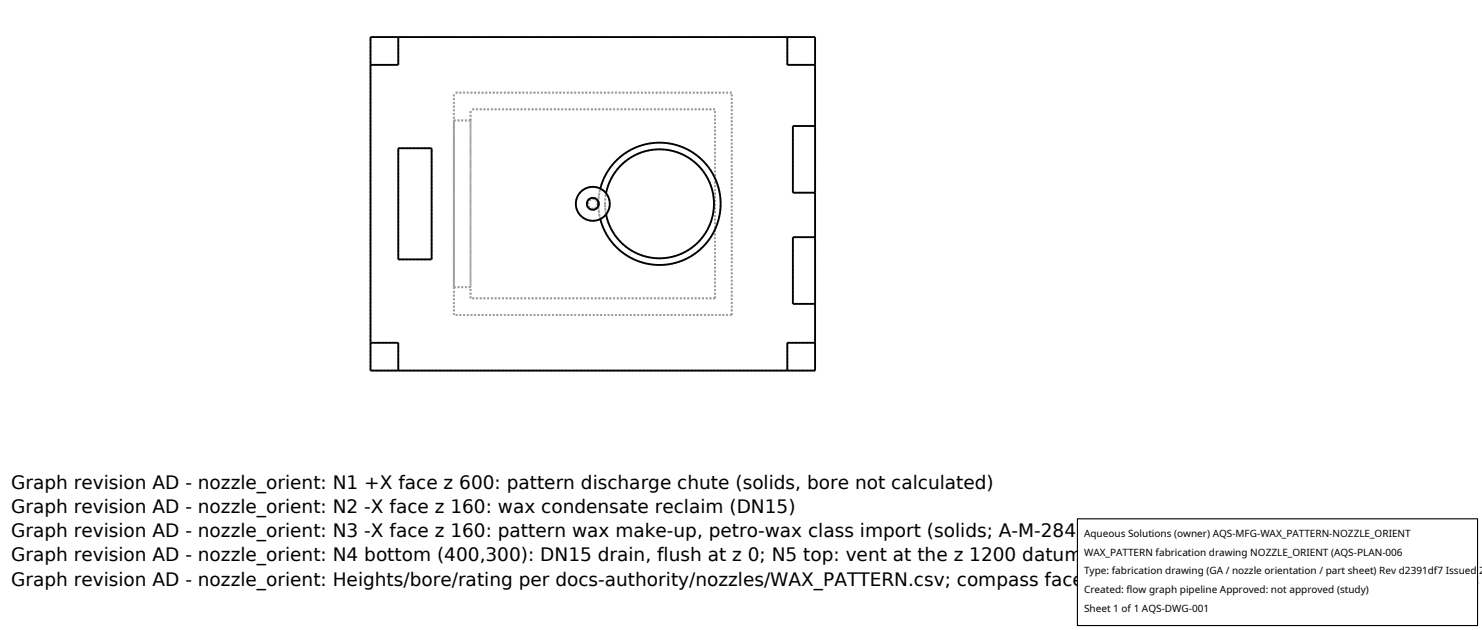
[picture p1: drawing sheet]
<svg xmlns="http://www.w3.org/2000/svg" width="212mm" height="90mm" viewBox="0 0 212 90" stroke-linecap="round" stroke-linejoin="round" font-family="sans-serif">
<defs><g id="words">
<g font-size="2.6">
<text x="1.6" y="69.8">Graph revision AD - nozzle_orient: N1 +X face z 600: pattern discharge chute (solids, bore not calculated)</text>
<text x="1.6" y="73.3">Graph revision AD - nozzle_orient: N2 -X face z 160: wax condensate reclaim (DN15)</text>
<text x="1.6" y="76.7">Graph revision AD - nozzle_orient: N3 -X face z 160: pattern wax make-up, petro-wax class import (solids; A-M-284)</text>
<text x="1.6" y="80.2">Graph revision AD - nozzle_orient: N4 bottom (400,300): DN15 drain, flush at z 0; N5 top: vent at the z 1200 datum</text>
<text x="1.6" y="83.6">Graph revision AD - nozzle_orient: Heights/bore/rating per docs-authority/nozzles/WAX_PATTERN.csv; compass faces are the registered layout choice (params</text>
</g>
<g font-size="1.4">
<text x="154.8" y="76.6">Aqueous Solutions (owner) AQS-MFG-WAX_PATTERN-NOZZLE_ORIENT</text>
<text x="154.8" y="79.3">WAX_PATTERN fabrication drawing NOZZLE_ORIENT (AQS-PLAN-006</text>
<text x="154.8" y="82">Type: fabrication drawing (GA / nozzle orientation / part sheet) Rev d2391df7 Issued 2</text>
<text x="154.8" y="84.7">Created: flow graph pipeline Approved: not approved (study)</text>
<text x="154.8" y="87.4">Sheet 1 of 1 AQS-DWG-001</text>
</g>
</g></defs>
<g fill="none" stroke="#a0a0a0" stroke-width=".26" stroke-dasharray=".3 .3" stroke-linecap="butt">
<path d="M56.9 9.3v-4M56.9 9.3h-4M67.2 17.2v-1.6M67.2 17.2h-2.4M67.2 17.2v23.8M102.1 15.6h-34.9M104.5 13.2h-39.7M112.4 9.3v-4M116.4 9.3h-4M116.4 5.3h-63.5M116.4 18h-3.2M56.9 37h4.7"/>
<path d="M56.9 37v-15.8M56.9 21.2h4.7M61.6 37v-15.8M82.2 29.1l.2-.9 .5-.8 .8-.5 .9-.2 1 .2 .7 .5 .6 .8 .2 .9-.2 .9-.5 .8-.8 .5-.9 .2-1-.2-.7-.4-.6-.8-.2-1M83.8 29.1l.3-.6 .5-.2 .6 .2 .3 .6-.2 .6-.6 .2-.6-.2-.3-.6M84 29.1l.2-.5 .4-.2 .5 .2 .3 .5-.2 .5-.5 .2-.5-.2-.2-.5M85.5 29.1l.1 1.7 .5 1.6 .9 1.6 1.1 1.3 1.4 1.1 1.3 .8 1.7 .5 1.6 .1 1.8-.1 1.6-.5 1.5-.8 1.3-1.1 1.1-1.3 .8-1.5 .6-1.7 .1-1.7-.1-1.7-.6-1.7-.8-1.5-1.1-1.3-1.3-1.1-1.5-.8-1.6-.4-1.7-.2-1.7 .1-1.7 .5-1.3 .8-1.4 1.1-1.1 1.3-.9 1.6-.5 1.6-.1 1.7M85.5 28.8l.2-1.9M85.7 31.3l-.2-1.9M86.4 29.1l.2-1.5M86.4 29.1l.2 1.5 .4 1.4 .7 1.4 .9 1.1 1.2 1 1.3 .7 1.5 .5 1.5 .2 1.6-.2 1.3-.3 1.4-.8 1.2-.9 1-1.2 .7-1.3 .5-1.5 .2-1.5-.2-1.6-.4-1.3-.7-1.4-.9-1.2-1.2-1-1.3-.7-1.5-.5-1.5-.2-1.6 .2-1.3 .4-1.5 .7-1.1 .9-1 1.2-.8 1.5-.4 1.4-.2 1.5M86.6 30.6l-.2-1.5"/>
<path d="M113.2 27.5v-9.5M116.4 27.5v-9.5M116.4 33.9h-3.2M116.4 27.5h-3.2M52.9 52.9v-47.6M56.9 52.9v-4M56.9 48.9h-4M64.8 41v-23.8M64.8 45v-31.8M67.2 42.6v-1.6M67.2 41h-2.4M67.2 42.6v-27"/>
<path d="M102.1 42.6h-34.9M102.1 42.6v-27M104.5 45v-31.8M104.5 45h-39.7M112.4 52.9v-4M113.2 43.4v-9.5M116.4 43.4v-9.5M116.4 52.9v-47.6M116.4 52.9h-63.5M116.4 48.9h-4M116.4 43.4h-3.2"/>
</g>
<g fill="none" stroke="#000" stroke-width=".26">
<path d="M52.9 5.3h63.5v47.6h-63.5zM56.9 5.3v4h-4M112.4 5.3v4h4M116.4 18h-3.2v9.5h3.2M56.9 21.2h4.7v15.8h-4.7zM85.5 28.8v.6M85.7 26.9l.6-1.4 .8-1.5 1-1.2 1.2-.9 1.3-.8 1.5-.5 1.6-.2h1.6l1.5 .4 1.6 .6 1.2 .8 1.1 1.1 1 1.3 .7 1.4 .4 1.5 .1 1.5-.1 1.7-.4 1.4-.7 1.5-.9 1.2-1 1-1.4 1-1.6 .6-1.5 .4h-1.6l-1.6-.2-1.5-.5-1.3-.8-1.2-.9-1-1.2-.8-1.5-.6-1.4M86.6 27.6l.4-1.3 .6-1.3 .8-1.1 1.1-1 1.1-.7 1.3-.5 1.5-.3h1.5l1.3 .2 1.5 .6 1.2 .7 1.1 1 .8 1.1 .6 1.3 .4 1.3 .2 1.5-.1 1.4-.5 1.4-.6 1.3-.8 1.1-1.1 1-1.2 .8-1.3 .4-1.4 .3h-1.5l-1.4-.2-1.3-.5-1.3-.8-1.1-1-.8-1.1-.6-1.2-.4-1.4M116.4 33.9h-3.2v9.5h3.2M52.9 48.9h4v4M116.4 48.9h-4v4"/>
<circle cx="84.7" cy="29.1" r="2.42"/>
<circle cx="84.7" cy="29.1" r=".85"/>
</g>
<path d="M153.9 74.1h57.1v15.2h-57.1z" fill="#fff" stroke="#000" stroke-width=".16"/>
<use href="#words"/>
</svg>
